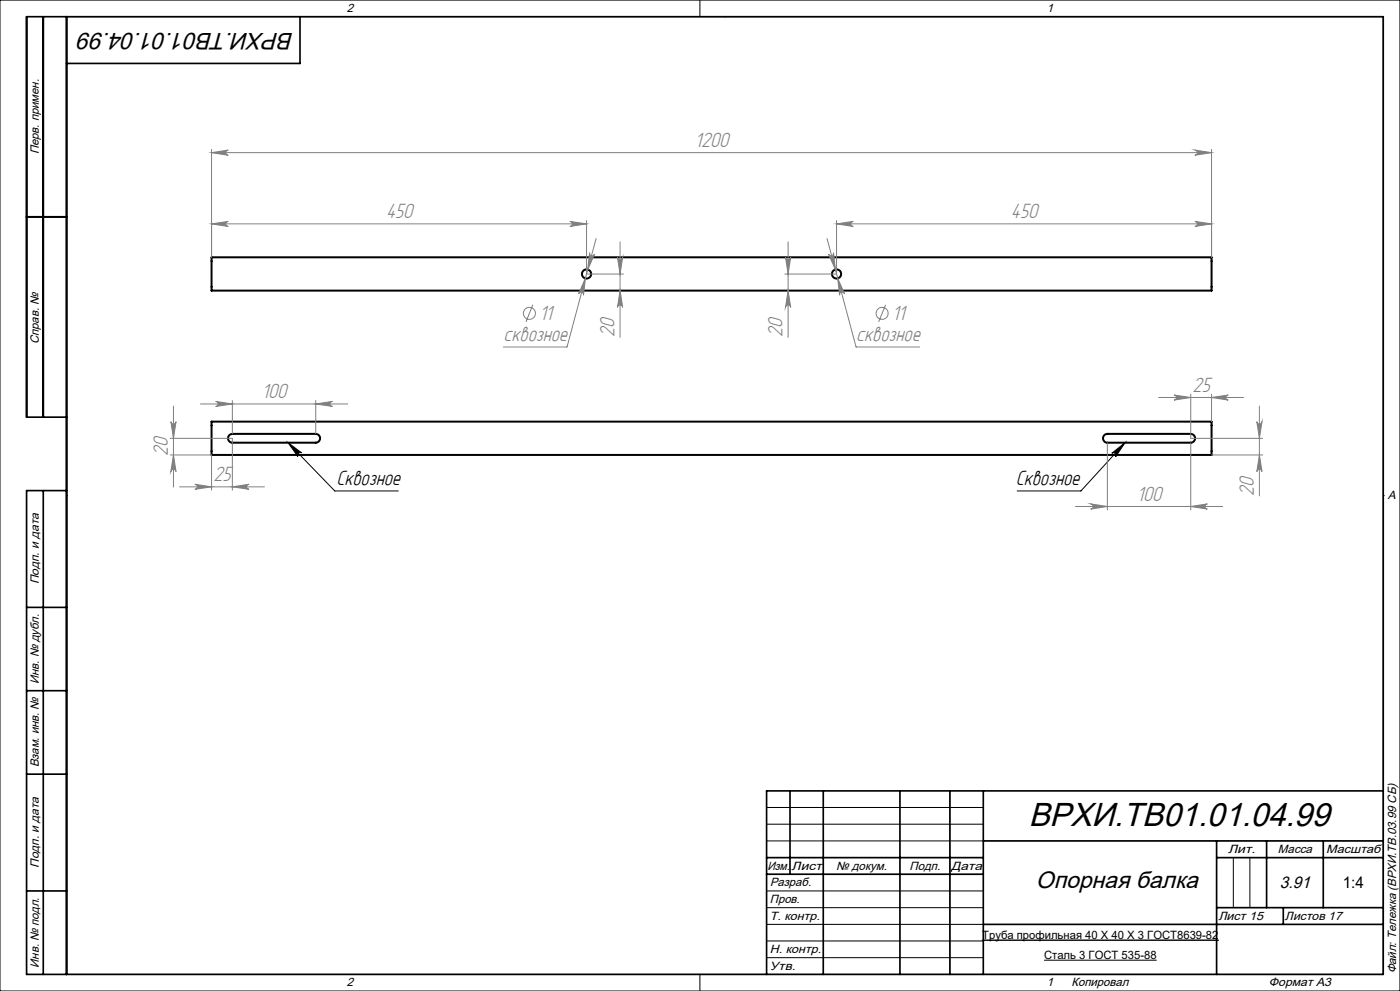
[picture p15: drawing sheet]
<svg xmlns="http://www.w3.org/2000/svg" width="420mm" height="297mm" viewBox="0 0 420 297" stroke-linecap="round" stroke-linejoin="round" font-family="sans-serif">
<defs><g id="words">
<text font-size="10" x="308.6" y="247.6">ВРХИ.ТВ01.01.04.99</text>
<g font-size="7.1">
<text x="88.1" y="9.8" transform="rotate(-180 88.1 9.8)">ВРХИ.ТВ01.01.04.99</text>
<text x="310.8" y="266.1">Опорная балка</text>
</g>
<g font-size="6.9" fill="#808080">
<text x="208.5" y="44.1">1200</text>
<text x="115.8" y="65.4">450</text>
<text x="303.3" y="65.4">450</text>
<text x="161.8" y="95.9">11</text>
<text x="267.6" y="95.9">11</text>
<text x="184.4" y="101.1" transform="rotate(-90 184.4 101.1)">20</text>
<text x="234.8" y="101.1" transform="rotate(-90 234.8 101.1)">20</text>
<text x="151" y="102.3">сквозное</text>
<text x="256.9" y="102.3">сквозное</text>
<text x="78.6" y="119.4">100</text>
<text x="357.8" y="117.5">25</text>
<text x="50.4" y="136.6" transform="rotate(-90 50.4 136.6)">20</text>
<text x="64" y="144.2">25</text>
<text x="376.2" y="148.6" transform="rotate(-90 376.2 148.6)">20</text>
<text x="341.1" y="150.1">100</text>
</g>
<g font-size="6.9">
<text x="100.9" y="145.5">Сквозное</text>
<text x="304.7" y="145.5">Сквозное</text>
</g>
<text font-size="5" x="384" y="266">3.91</text>
<text font-size="4.8" x="402.8" y="266">1:4</text>
<g font-size="3.6">
<text x="104" y="3.6">2</text>
<text x="314" y="3.6">1</text>
<text x="11.6" y="46.3" transform="rotate(-90 11.6 46.3)">Перв. примен.</text>
<text x="11.6" y="103.2" transform="rotate(-90 11.6 103.2)">Справ. №</text>
<text x="416.4" y="149.6">A</text>
<text x="11.6" y="175.1" transform="rotate(-90 11.6 175.1)">Подп. и дата</text>
<text x="11.6" y="205" transform="rotate(-90 11.6 205)">Инв. № дубл.</text>
<text x="11.6" y="230" transform="rotate(-90 11.6 230)">Взам. инв. №</text>
<text x="368.4" y="255.6">Лит.</text>
<text x="383.4" y="255.6">Масса</text>
<text x="397.8" y="255.6">Масштаб</text>
<text x="11.6" y="260.1" transform="rotate(-90 11.6 260.1)">Подп. и дата</text>
<text x="230.2" y="260.6">Изм.</text>
<text x="237.5" y="260.6">Лист</text>
<text x="250.9" y="260.6">№ докум.</text>
<text x="272.9" y="260.6">Подп.</text>
<text x="285.4" y="260.6">Дата</text>
<text x="231" y="265.6">Разраб.</text>
<text x="231" y="275.6">Т. контр.</text>
<text x="231" y="270.6">Пров.</text>
<text x="365.5" y="275.6">Лист 15</text>
<text x="385.5" y="275.6">Листов 17</text>
<text x="231" y="285.6">Н. контр.</text>
<text x="11.6" y="290" transform="rotate(-90 11.6 290)">Инв. № подл.</text>
<text x="231" y="290.6">Утв.</text>
<text x="418.9" y="291.8" transform="rotate(-90 418.9 291.8)">Файл: Тележка (ВРХИ.ТВ.03.99 СБ)</text>
<text x="104" y="295.6">2</text>
<text x="314" y="295.6">1</text>
<text x="321.5" y="295.6">Копировал</text>
<text x="380.7" y="295.6">Формат А3</text>
</g>
<g font-size="3.4">
<text x="294.7" y="281.4">Труба профильная 40 X 40 X 3 ГОСТ8639-82</text>
<text x="313.2" y="287.4">Сталь 3 ГОСТ 535-88</text>
</g>
</g></defs>
<g fill="none" stroke="#000" stroke-width=".6">
<path d="M8 65h12M63.5 77.1h300v10h-300zM63.5 126.4h300v9.9h-300zM68.8 130.4l.9-.4h25a1.32 1.32 0 0 1 1.3 1.4 1.32 1.32 0 0 1-1.3 1.3h-25a1.32 1.32 0 0 1-1.2-.8 1.32 1.32 0 0 1 .3-1.5zM331.3 130.4l.9-.4h25a1.32 1.32 0 0 1 1.3 1.4 1.32 1.32 0 0 1-1.3 1.3h-25a1.32 1.32 0 0 1-1.2-.8 1.32 1.32 0 0 1 .3-1.5z"/>
<circle cx="176" cy="82.1" r="1.38"/>
<circle cx="251" cy="82.1" r="1.36"/>
</g>
<g fill="none" stroke="#808080" stroke-width=".3">
<path d="M63.5 45.8l5-.8a.78 .78 0 0 0-.8 .8 .78 .78 0 0 0 .8 .7zM63.5 44.8v32.3M63.5 45.8h300M358.5 45l5 .8-5 .7a.78 .78 0 0 0 .7-.7 .78 .78 0 0 0-.7-.8zM363.5 44.8v32.3M63.5 67.1h112.5M63.5 67.1l5-.7a.76 .76 0 0 0-.8 .7 .76 .76 0 0 0 .8 .8zM171 66.4l5 .7-5 .8a.76 .76 0 0 0 .7-.8 .76 .76 0 0 0-.7-.7zM176 66.1v16h11M176.9 75.7a.77 .77 0 0 0 .5 1 .77 .77 0 0 0 1-.5l-2.1 4.6zM178.8 71.5l-8.7 32.5h-19.1M185.2 77.1a.78 .78 0 0 0 .8 .7 .78 .78 0 0 0 .8-.7l-.8 5z"/>
<path d="M186 72.5v28.6M235.7 77.1a.78 .78 0 0 0 .7 .7 .78 .78 0 0 0 .8-.7l-.8 5zM236.4 72.5v28.6M248.1 71.5l8.7 32.5h19.1M248.6 76.2a.77 .77 0 0 0 .9 .5 .77 .77 0 0 0 .5-1l.6 5.1zM251 67.1h112.5M251 66.1v16h-15.6M251 67.1l5-.7a.76 .76 0 0 0-.8 .7 .76 .76 0 0 0 .8 .8zM358.5 66.4l5 .7-5 .8a.76 .76 0 0 0 .7-.8 .76 .76 0 0 0-.7-.7zM159.8 91.3l-2 5.2M175.6 83.4l-.6 5.1a.77 .77 0 0 0-.5-1 .77 .77 0 0 0-.9 .6zM186 87.1l.8 5a.78 .78 0 0 0-.8-.7 .78 .78 0 0 0-.8 .7z"/>
<path d="M236.4 87.1l.8 5a.78 .78 0 0 0-.8-.7 .78 .78 0 0 0-.7 .7zM251.3 83.4l2.1 4.7a.77 .77 0 0 0-1-.5 .77 .77 0 0 0-.5 .9zM265.7 91.3l-2.1 5.2M347.6 119.1h25.5M352.2 118.4l5 .7-5 .8a.76 .76 0 0 0 .7-.8 .76 .76 0 0 0-.7-.7zM357.2 118.1v13.2M363.5 119.1l5-.7a.76 .76 0 0 0-.8 .7 .76 .76 0 0 0 .8 .8zM363.5 118.1v8.3M51 131.4h18.7v15.5M51 136.3l12.5 .1v10.5M51.3 126.4a.78 .78 0 0 0 .7 .7 .78 .78 0 0 0 .8-.7l-.8 5zM52 121.7v24.3"/>
<path d="M52 136.3l.8 5.1a.78 .78 0 0 0-.8-.8 .78 .78 0 0 0-.7 .8zM60.1 121.1h44.2M64.7 120.3l5 .8-5 .7a.76 .76 0 0 0 .8-.7 .76 .76 0 0 0-.8-.8zM69.7 120v10M94.7 120v10M94.7 121.1l5-.8a.76 .76 0 0 0-.7 .8 .76 .76 0 0 0 .7 .7zM332.2 132.7v20.1M357.2 132.7v20.1M357.2 131.4h21.6M363.5 136.3h15.3M377 126.4a.78 .78 0 0 0 .8 .7 .78 .78 0 0 0 .8-.7l-.8 5zM377.8 121.7v26.9"/>
<path d="M377.8 136.3l.8 5.1a.78 .78 0 0 0-.8-.8 .78 .78 0 0 0-.8 .8zM53.8 145.9h25.5M58.5 145.1l5 .8-5 .7a.76 .76 0 0 0 .7-.7 .76 .76 0 0 0-.7-.8zM69.7 145.9l5-.8a.76 .76 0 0 0-.7 .8 .76 .76 0 0 0 .7 .7zM322.6 151.8h44.2M327.2 151l5 .8-5 .8a.78 .78 0 0 0 .8-.8 .78 .78 0 0 0-.8-.8zM357.2 151.8l5-.8a.78 .78 0 0 0-.7 .8 .78 .78 0 0 0 .7 .8z"/>
<circle cx="158.8" cy="93.9" r="1.81"/>
<circle cx="264.6" cy="93.9" r="1.82"/>
</g>
<g fill="none" stroke="#000" stroke-width=".3">
<path d="M0 0h420v297h-420zM20 5h395v287h-395zM210 0v5M217.5 5h.1M86.4 132.7l4.1 3a.77 .77 0 0 0-1.1 0 .77 .77 0 0 0 0 1.1zM86.4 132.7l14 14.4h19.1M333.6 135.9l3.9-3.2-2.8 4.2a.76 .76 0 0 0-.1-1.1 .76 .76 0 0 0-1 .1zM337.5 132.7l-13.2 14.4h-19.1M20 148.5h.1M415 148.5h.1M230 242h65M230 247h65"/>
<path d="M230 252h65M370 257v15M375 257v15M230 267h65M230 272h65M230 277h65M210 292v5M217.5 292h.1M230 282h65M230 287h65M313.2 287.8h33.8M365.6 281.8h-71"/>
</g>
<g fill="none" stroke="#000" stroke-width=".5">
<path d="M13 5v120M20 5v287M90 5v14h-70M8 65h12M20 125h-12v-120h407v287h-407v-145h12M13 147v145M8 182h12M8 207h12M8 232h12M237 237v25M247 237v55M270 237v55"/>
<path d="M285 237v55M295 237v55M415 237h-185v55M230 257h65M295 252h120M365 252v40M365 257h50M380 252v20M397 252v20M8 267h12M230 262h65M295 277h120"/>
<path d="M365 272h50M385 272v5"/>
</g>
<path d="M86.4 132.7l4.1 3a.77 .77 0 0 0-1.1 0 .77 .77 0 0 0 0 1.1zM333.6 135.9l3.9-3.2-2.8 4.2a.76 .76 0 0 0-.1-1.1 .76 .76 0 0 0-1 .1z" fill="#000"/>
<g fill="#808080">
<path d="M94.7 121.1l5-.8a.76 .76 0 0 0-.7 .8 .76 .76 0 0 0 .7 .7zM64.7 120.3l5 .8-5 .7a.76 .76 0 0 0 .8-.7 .76 .76 0 0 0-.8-.8zM357.2 151.8l5-.8a.78 .78 0 0 0-.7 .8 .78 .78 0 0 0 .7 .8zM327.2 151l5 .8-5 .8a.78 .78 0 0 0 .8-.8 .78 .78 0 0 0-.8-.8z"/>
<path d="M63.5 67.1l5-.7a.76 .76 0 0 0-.8 .7 .76 .76 0 0 0 .8 .8zM171 66.4l5 .7-5 .8a.76 .76 0 0 0 .7-.8 .76 .76 0 0 0-.7-.7zM251 67.1l5-.7a.76 .76 0 0 0-.8 .7 .76 .76 0 0 0 .8 .8zM358.5 66.4l5 .7-5 .8a.76 .76 0 0 0 .7-.8 .76 .76 0 0 0-.7-.7zM248.6 76.2l2 4.6-.6-5.1a.77 .77 0 0 1-.5 1 .77 .77 0 0 1-.9-.5zM251.3 83.4l.6 5.1a.77 .77 0 0 1 .5-1 .77 .77 0 0 1 1 .6zM176.9 75.7l-.6 5.1 2.1-4.6a.77 .77 0 0 1-1 .5 .77 .77 0 0 1-.5-1zM175.6 83.4l-2 4.7a.77 .77 0 0 1 .9-.5 .77 .77 0 0 1 .5 .9zM58.5 145.1l5 .8-5 .7a.76 .76 0 0 0 .7-.7 .76 .76 0 0 0-.7-.8zM69.7 145.9l5-.8a.76 .76 0 0 0-.7 .8 .76 .76 0 0 0 .7 .7zM352.2 118.4l5 .7-5 .8a.76 .76 0 0 0 .7-.8 .76 .76 0 0 0-.7-.7zM363.5 119.1l5-.7a.76 .76 0 0 0-.8 .7 .76 .76 0 0 0 .8 .8z"/>
<path d="M358.5 45l5 .8-5 .7a.78 .78 0 0 0 .7-.7 .78 .78 0 0 0-.7-.8zM63.5 45.8l5-.8a.78 .78 0 0 0-.8 .8 .78 .78 0 0 0 .8 .7z"/>
<path d="M52 136.3l.8 5.1a.78 .78 0 0 0-.8-.8 .78 .78 0 0 0-.7 .8zM51.3 126.4a.78 .78 0 0 0 .7 .7 .78 .78 0 0 0 .8-.7l-.8 5zM377.8 136.3l.8 5.1a.78 .78 0 0 0-.8-.8 .78 .78 0 0 0-.8 .8zM377 126.4a.78 .78 0 0 0 .8 .7 .78 .78 0 0 0 .8-.7l-.8 5z"/>
<path d="M186 87.1l.8 5a.78 .78 0 0 0-.8-.7 .78 .78 0 0 0-.8 .7zM185.2 77.1a.78 .78 0 0 0 .8 .7 .78 .78 0 0 0 .8-.7l-.8 5z"/>
<path d="M235.7 77.1a.78 .78 0 0 0 .7 .7 .78 .78 0 0 0 .8-.7l-.8 5zM236.4 87.1l.8 5a.78 .78 0 0 0-.8-.7 .78 .78 0 0 0-.7 .7z"/>
</g>
<use href="#words"/>
</svg>
